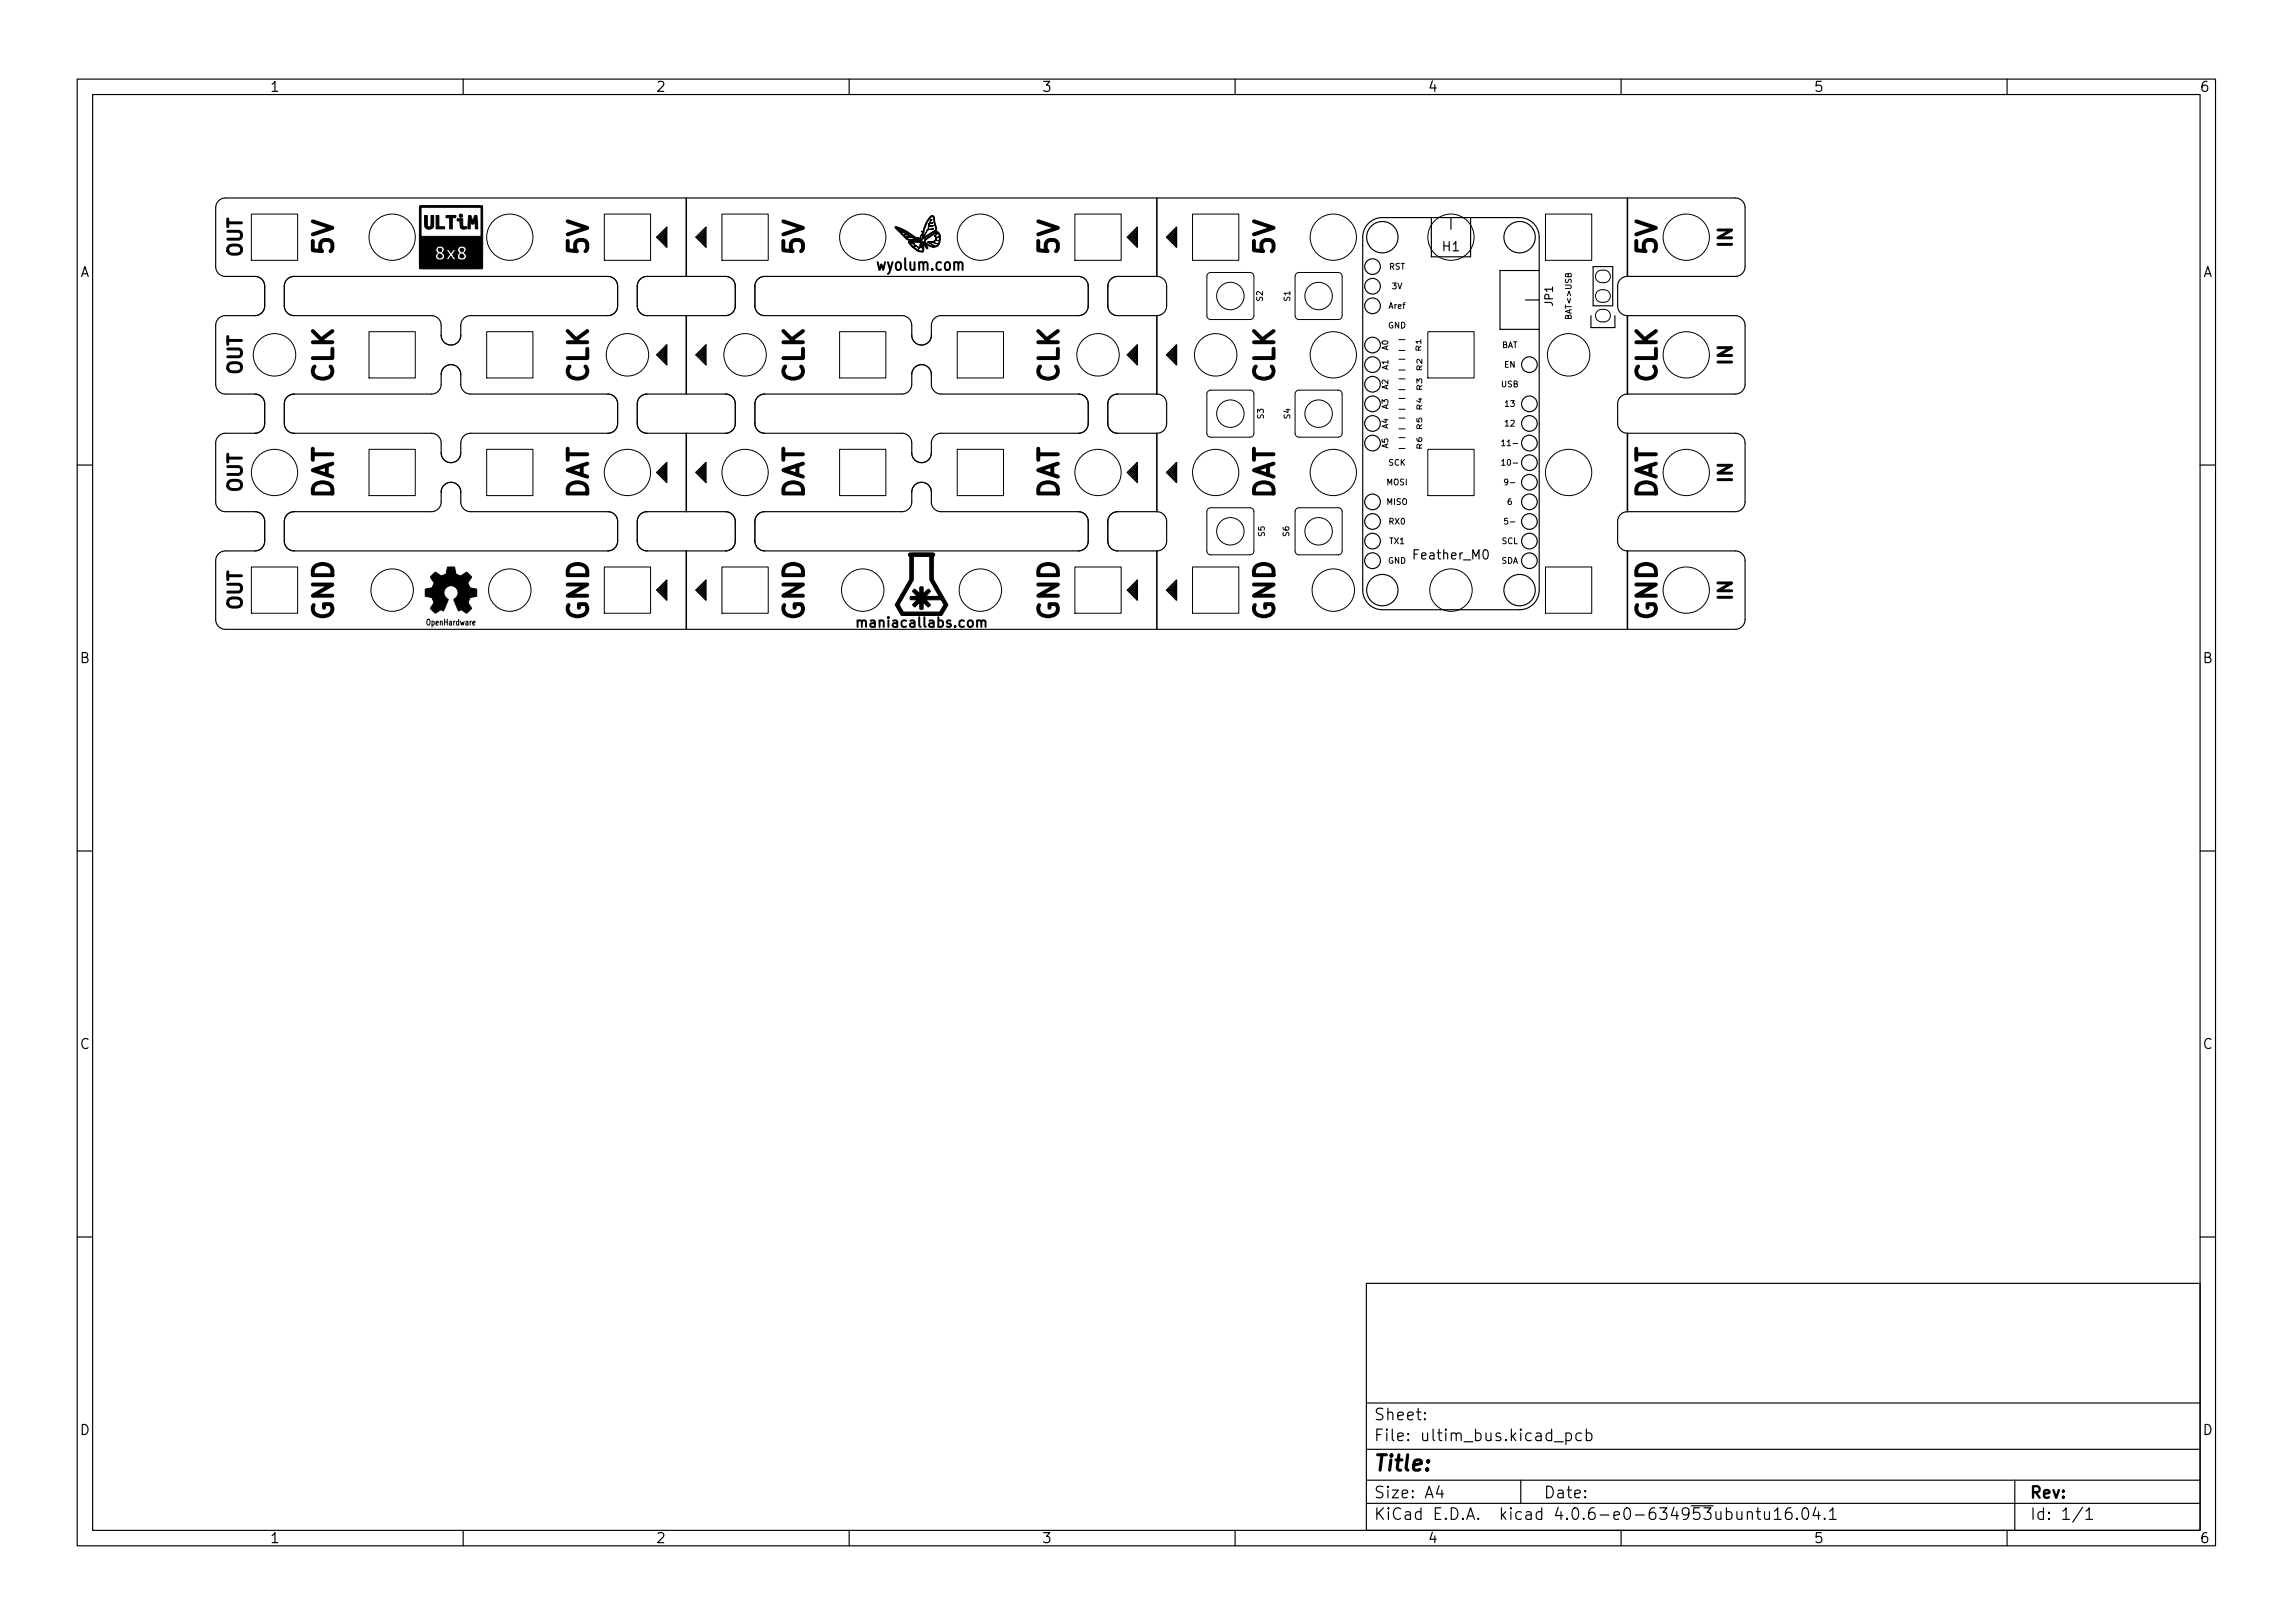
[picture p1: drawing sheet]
<svg xmlns="http://www.w3.org/2000/svg" width="297mm" height="210mm" viewBox="0 0 297 210" stroke-linecap="round" stroke-linejoin="round" font-family="sans-serif">
<defs><g id="words">
<g font-size="3.5">
<text x="43.2" y="32.9" transform="rotate(-90 43.2 32.9)">5V</text>
<text x="76.2" y="32.9" transform="rotate(-90 76.2 32.9)">5V</text>
<text x="104.1" y="32.9" transform="rotate(-90 104.1 32.9)">5V</text>
<text x="137.2" y="32.9" transform="rotate(-90 137.2 32.9)">5V</text>
<text x="165.1" y="32.9" transform="rotate(-90 165.1 32.9)">5V</text>
<text x="214.6" y="32.9" transform="rotate(-90 214.6 32.9)">5V</text>
<text x="43.2" y="49.6" transform="rotate(-90 43.2 49.6)">CLK</text>
<text x="76.2" y="49.6" transform="rotate(-90 76.2 49.6)">CLK</text>
<text x="104.1" y="49.6" transform="rotate(-90 104.1 49.6)">CLK</text>
<text x="137.2" y="49.6" transform="rotate(-90 137.2 49.6)">CLK</text>
<text x="165.1" y="49.6" transform="rotate(-90 165.1 49.6)">CLK</text>
<text x="214.6" y="49.6" transform="rotate(-90 214.6 49.6)">CLK</text>
<text x="43.2" y="64.8" transform="rotate(-90 43.2 64.8)">DAT</text>
<text x="76.2" y="64.8" transform="rotate(-90 76.2 64.8)">DAT</text>
<text x="104.1" y="64.8" transform="rotate(-90 104.1 64.8)">DAT</text>
<text x="137.2" y="64.8" transform="rotate(-90 137.2 64.8)">DAT</text>
<text x="165.1" y="64.8" transform="rotate(-90 165.1 64.8)">DAT</text>
<text x="214.6" y="64.8" transform="rotate(-90 214.6 64.8)">DAT</text>
<text x="43.2" y="80.4" transform="rotate(-90 43.2 80.4)">GND</text>
<text x="76.2" y="80.4" transform="rotate(-90 76.2 80.4)">GND</text>
<text x="104.1" y="80.4" transform="rotate(-90 104.1 80.4)">GND</text>
<text x="137.2" y="80.4" transform="rotate(-90 137.2 80.4)">GND</text>
<text x="165.1" y="80.4" transform="rotate(-90 165.1 80.4)">GND</text>
<text x="214.6" y="80.4" transform="rotate(-90 214.6 80.4)">GND</text>
</g>
<text font-size="2.8" x="178" y="190.6">Title:</text>
<g font-size="2.5">
<text x="31.4" y="33.3" transform="rotate(-90 31.4 33.3)">OUT</text>
<text x="224.4" y="32" transform="rotate(-90 224.4 32)">IN</text>
<text x="224.4" y="47.2" transform="rotate(-90 224.4 47.2)">IN</text>
<text x="31.4" y="48.6" transform="rotate(-90 31.4 48.6)">OUT</text>
<text x="31.4" y="63.8" transform="rotate(-90 31.4 63.8)">OUT</text>
<text x="224.4" y="62.4" transform="rotate(-90 224.4 62.4)">IN</text>
<text x="224.4" y="77.7" transform="rotate(-90 224.4 77.7)">IN</text>
<text x="31.4" y="79.1" transform="rotate(-90 31.4 79.1)">OUT</text>
</g>
<g font-size="2.1">
<text x="113.9" y="35">wyolum.com</text>
<text x="178" y="184">Sheet:</text>
<text x="178" y="186.7">File: ultim_bus.kicad_pcb</text>
<text x="178" y="196.9">KiCad E.D.A. kicad 4.0.6-e0-634953ubuntu16.04.1</text>
<text x="178" y="194.1">Size: A4</text>
<text x="200" y="194.1">Date:</text>
<text x="263" y="194.1">Rev:</text>
<text x="263" y="196.9">Id: 1/1</text>
</g>
<g font-size="1.8">
<text x="35" y="11.9">1</text>
<text x="85" y="11.9">2</text>
<text x="135" y="11.9">3</text>
<text x="185" y="11.9">4</text>
<text x="235" y="11.9">5</text>
<text x="285" y="11.9">6</text>
<text x="10.3" y="35.9">A</text>
<text x="285.3" y="35.9">A</text>
<text x="111.8" y="81.3">maniacallabs.com</text>
<text x="10.3" y="85.9">B</text>
<text x="285.3" y="85.9">B</text>
<text x="10.3" y="135.9">C</text>
<text x="285.3" y="135.9">C</text>
<text x="10.3" y="185.9">D</text>
<text x="285.3" y="185.9">D</text>
<text x="35" y="199.9">1</text>
<text x="85" y="199.9">2</text>
<text x="135" y="199.9">3</text>
<text x="185" y="199.9">4</text>
<text x="235" y="199.9">5</text>
<text x="285" y="199.9">6</text>
</g>
<g font-size="1.7">
<text x="186.9" y="32.5">H1</text>
<text x="183.3" y="72.5">Feather_M0</text>
</g>
<text font-size="1.4" x="201.2" y="39.6" transform="rotate(-90 201.2 39.6)">JP1</text>
<g font-size="1.1">
<text x="179.9" y="34.9">RST</text>
<text x="163.6" y="39" transform="rotate(-90 163.6 39)">S2</text>
<text x="167.1" y="39" transform="rotate(-90 167.1 39)">S1</text>
<text x="179.9" y="40">Aref</text>
<text x="180.3" y="37.5">3V</text>
<text x="203.6" y="41.2" transform="rotate(-90 203.6 41.2)">BAT&lt;&gt;USB</text>
<text x="179.8" y="42.5">GND</text>
<text x="179.8" y="47.9" transform="rotate(-90 179.8 47.9)">A1</text>
<text x="179.8" y="45.4" transform="rotate(-90 179.8 45.4)">A0</text>
<text x="194.5" y="45.1">BAT</text>
<text x="194.8" y="47.6">EN</text>
<text x="179.8" y="53" transform="rotate(-90 179.8 53)">A3</text>
<text x="179.8" y="50.5" transform="rotate(-90 179.8 50.5)">A2</text>
<text x="194.5" y="50.2">USB</text>
<text x="195" y="52.7">13</text>
<text x="163.7" y="54.2" transform="rotate(-90 163.7 54.2)">S3</text>
<text x="167.1" y="54.2" transform="rotate(-90 167.1 54.2)">S4</text>
<text x="179.8" y="58.1" transform="rotate(-90 179.8 58.1)">A5</text>
<text x="179.8" y="55.5" transform="rotate(-90 179.8 55.5)">A4</text>
<text x="194.8" y="57.8">11-</text>
<text x="195" y="55.2">12</text>
<text x="179.6" y="65.4">MISO</text>
<text x="179.6" y="62.9">MOSI</text>
<text x="179.9" y="60.3">SCK</text>
<text x="194.8" y="60.3">10-</text>
<text x="195.1" y="62.9">9-</text>
<text x="195.3" y="65.4">6</text>
<text x="163.8" y="69.5" transform="rotate(-90 163.8 69.5)">S5</text>
<text x="167" y="69.5" transform="rotate(-90 167 69.5)">S6</text>
<text x="179.9" y="67.9">RX0</text>
<text x="180" y="70.5">TX1</text>
<text x="194.5" y="70.5">SCL</text>
<text x="195.1" y="67.9">5-</text>
<text x="179.8" y="73">GND</text>
<text x="194.5" y="73">SDA</text>
<text x="55.4" y="81">OpenHardware</text>
</g>
<g font-size=".9">
<text x="184.1" y="45.5" transform="rotate(-90 184.1 45.5)">R1</text>
<text x="184.2" y="53.1" transform="rotate(-90 184.2 53.1)">R4</text>
<text x="184.2" y="50.6" transform="rotate(-90 184.2 50.6)">R3</text>
<text x="184.2" y="48" transform="rotate(-90 184.2 48)">R2</text>
<text x="184.2" y="58.2" transform="rotate(-90 184.2 58.2)">R6</text>
<text x="184.2" y="55.6" transform="rotate(-90 184.2 55.6)">R5</text>
</g>
</g></defs>
<g fill="none" stroke="#000" stroke-width=".15">
<path d="M10 10.2h277v190.1h-277zM12 12.2h273v186.1h-273zM60 10.2v2M110 10.2v2M160 10.2v2M210 10.2v2M260 10.2v2M28.3 26l.4-.2 .5-.2h195.6a1.27 1.27 0 0 1 1.3 1.3v7.7a1.27 1.27 0 0 1-1.3 1.2h-14.1a1.27 1.27 0 0 0-1.2 1.3l.1 2.6a1.27 1.27 0 0 0 1.2 1.2h14.1a1.27 1.27 0 0 1 1.2 1.3v7.7a1.27 1.27 0 0 1-1.3 1.1l-14.1 .1a1.27 1.27 0 0 0-1.2 1.2l.1 2.7a1.27 1.27 0 0 0 1.2 1.1h14.1a1.27 1.27 0 0 1 1.2 1.3v7.7a1.27 1.27 0 0 1-1.3 1.2h-14.1a1.27 1.27 0 0 0-1.2 1.3l.1 2.6a1.27 1.27 0 0 0 1.2 1.2h14.1a1.27 1.27 0 0 1 1.2 1.2v7.8a1.27 1.27 0 0 1-1.3 1.1h-195.7a1.27 1.27 0 0 1-1.2-1.2v-7.8a1.27 1.27 0 0 1 1.3-1.1h3.9a1.27 1.27 0 0 0 1.2-1.3v-2.7a1.27 1.27 0 0 0-1.3-1.1h-3.9a1.27 1.27 0 0 1-1.2-1.3v-7.7a1.27 1.27 0 0 1 1.3-1.2h3.9a1.27 1.27 0 0 0 1.2-1.2v-2.7a1.27 1.27 0 0 0-1.3-1.2h-3.9a1.27 1.27 0 0 1-1.2-1.2v-7.8a1.27 1.27 0 0 1 1.3-1.1h3.9a1.27 1.27 0 0 0 1.2-1.3v-2.6a1.27 1.27 0 0 0-1.3-1.2h-3.9a1.27 1.27 0 0 1-1.2-1.3v-7.7l.2-.4zM37.2 36.2l.4-.3 .5-.1h40.6a1.27 1.27 0 0 1 1.3 1.3v2.5a1.27 1.27 0 0 1-1.3 1.3h-17.7a1.27 1.27 0 0 0-1.3 1.3v1.2a1.27 1.27 0 0 1-1.3 1.3 1.27 1.27 0 0 1-1.3-1.3v-1.2a1.27 1.27 0 0 0-1.2-1.3h-17.8a1.27 1.27 0 0 1-1.3-1.3v-2.6l.1-.5zM82.9 36.2l.4-.3 .5-.1h10.2a1.27 1.27 0 0 1 1.2 1.3v2.5a1.27 1.27 0 0 1-1.2 1.3h-10.2a1.27 1.27 0 0 1-1.3-1.3l.1-2.6 .1-.5zM98.2 36.2l.3-.3 .6-.1h40.6a1.27 1.27 0 0 1 1.3 1.3v2.5a1.27 1.27 0 0 1-1.3 1.3h-17.8a1.27 1.27 0 0 0-1.3 1.3v1.2a1.27 1.27 0 0 1-1.2 1.3 1.27 1.27 0 0 1-1.3-1.3v-1.2a1.27 1.27 0 0 0-1.3-1.3h-17.7a1.27 1.27 0 0 1-1.3-1.3v-2.6l.1-.5zM143.9 36.2l.3-.3 .5-.1h5.2a1.27 1.27 0 0 1 1.2 1.3v2.5a1.27 1.27 0 0 1-1.2 1.3h-5.1a1.27 1.27 0 0 1-1.3-1.3v-2.6l.1-.5z"/>
<path d="M177.3 28.9a2.54 2.54 0 0 1 1.8-.7h17.7a2.54 2.54 0 0 1 2.6 2.5v45.7a2.54 2.54 0 0 1-2.6 2.6h-17.7a2.54 2.54 0 0 1-2.6-2.6v-45.7a2.54 2.54 0 0 1 .8-1.8zM185.4 28.2v5.1h5.1v-5.1M188 28.2v1.5M197.6 38.9h1.8M199.4 35h-5.1v7.7h5.1M206.4 34.5h2.5v5.1h-2.5zM37.2 51.4l.4-.2 .5-.2h17.8a1.27 1.27 0 0 0 1.2-1.2v-1.3a1.27 1.27 0 0 1 1.3-1.3 1.27 1.27 0 0 1 1.3 1.3v1.3a1.27 1.27 0 0 0 1.3 1.2h17.7a1.27 1.27 0 0 1 1.3 1.3v2.6a1.27 1.27 0 0 1-1.3 1.2h-17.7a1.27 1.27 0 0 0-1.3 1.3v1.3a1.27 1.27 0 0 1-1.3 1.2 1.27 1.27 0 0 1-1.3-1.2v-1.3a1.27 1.27 0 0 0-1.2-1.3h-17.8a1.27 1.27 0 0 1-1.3-1.2v-2.7l.1-.4zM82.9 51.4l.4-.2 .5-.2h10.2a1.27 1.27 0 0 1 1.2 1.3v2.6a1.27 1.27 0 0 1-1.2 1.2h-10.2a1.27 1.27 0 0 1-1.3-1.2l.1-2.7 .1-.4zM98.2 51.4l.3-.2 .6-.2h17.7a1.27 1.27 0 0 0 1.3-1.2v-1.3a1.27 1.27 0 0 1 1.3-1.3 1.27 1.27 0 0 1 1.2 1.3v1.3a1.27 1.27 0 0 0 1.3 1.2h17.8a1.27 1.27 0 0 1 1.3 1.3v2.6a1.27 1.27 0 0 1-1.3 1.2h-17.8a1.27 1.27 0 0 0-1.3 1.3v1.3a1.27 1.27 0 0 1-1.2 1.2 1.27 1.27 0 0 1-1.3-1.2v-1.3a1.27 1.27 0 0 0-1.3-1.3h-17.7a1.27 1.27 0 0 1-1.3-1.2v-2.7l.1-.4zM143.9 51.4l.3-.2 .5-.1 5.2-.1a1.27 1.27 0 0 1 1.2 1.3v2.6a1.27 1.27 0 0 1-1.2 1.2h-5.1a1.27 1.27 0 0 1-1.3-1.2v-2.7l.1-.4zM206.1 40.9v1.5h3.1v-1.5M10 60.2h2"/>
<path d="M37.2 66.7l.4-.3 .5-.1h17.8a1.27 1.27 0 0 0 1.2-1.3v-1.3a1.27 1.27 0 0 1 1.3-1.2 1.27 1.27 0 0 1 1.3 1.2v1.3a1.27 1.27 0 0 0 1.3 1.3h17.7a1.27 1.27 0 0 1 1.3 1.3v2.5a1.27 1.27 0 0 1-1.3 1.3h-40.6a1.27 1.27 0 0 1-1.3-1.3v-2.7l.1-.4zM82.9 66.7l.4-.3 .5-.1h10.2a1.27 1.27 0 0 1 1.2 1.3v2.5a1.27 1.27 0 0 1-1.2 1.3h-10.2a1.27 1.27 0 0 1-1.3-1.3l.1-2.7 .1-.4zM98.2 66.7l.3-.3 .6-.1h17.7a1.27 1.27 0 0 0 1.3-1.3v-1.3a1.27 1.27 0 0 1 1.3-1.2 1.27 1.27 0 0 1 1.2 1.2v1.3a1.27 1.27 0 0 0 1.3 1.3h17.8a1.27 1.27 0 0 1 1.3 1.3v2.5a1.27 1.27 0 0 1-1.3 1.3h-40.6a1.27 1.27 0 0 1-1.3-1.3v-2.7l.1-.4zM143.9 66.7l.3-.3 .5-.1h5.2a1.27 1.27 0 0 1 1.2 1.3v2.5a1.27 1.27 0 0 1-1.2 1.3h-5.1a1.27 1.27 0 0 1-1.3-1.3v-2.7l.1-.4zM285 60.2h2M10 110.2h2M285 110.2h2M10 160.2h2M177 166.3h108v32h-108zM285 160.2h2M60 198.3v2M110 198.3v2"/>
<path d="M160 198.3v2M177 194.8h108M177 191.8h108M177 187.8h108M177 181.8h108M184.6 183.8v.1h-.1l.1-.1v.1M184.6 183v.1h-.1l.1-.1v.1M186.4 192.5l-.3 1h.9M186.8 193v1M197 191.8v3M201.4 186.8h1.1M202.9 185.7l.4-.1 .3 .3v.4l-.2 .3h-.1h-.4"/>
<path d="M202.9 185.6v1.5M204.9 185.7l-.5-.1-.3 .3v.4l.2 .3h.1h.5M205.5 185.7l.4-.1 .3 .3v.4l-.1 .3h-.2h-.4M205.5 185.1v1.5M210 198.3v2M226.4 196a.37 .37 0 0 1 .6 0v.8M226.4 195.8v1M227.5 195.8h.6M227.7 195.3v1.3l.1 .2h.3M228.6 195.8v1a.41 .41 0 0 0 .6-.1M229.2 195.8v1M229.9 195.8l.4-.5v1.5"/>
<path d="M229.9 196.8h.8M232 195.3a.59 .59 0 0 0-.7 .7v.5l.1 .3h.5l.2-.1v-.5l-.1-.2-.4-.1-.3 .3M232.8 196.7l.1 .1h-.1h-.1l.1-.1v.1M233.6 195.4a.36 .36 0 0 1 .6 .2 .77 .77 0 0 1-.4 1.2 1 1 0 0 1-.2-1.4zM235.2 195.3l-.3 1h.9M235.6 195.8v1M236.4 196.7v.1h-.1l.1-.1v.1M237 195.8l.4-.5v1.5M237 196.8h.9M260 198.3v2M261 191.8v6.5M269.8 195.3l-1.3 1.9"/>
<path d="M270.2 195.8l.4-.5v1.5M270.2 196.8h.9"/>
<circle cx="177.8" cy="39.6" r="1.02"/>
<circle cx="177.8" cy="34.5" r="1.02"/>
<circle cx="177.8" cy="37.1" r="1.02"/>
<circle cx="179.1" cy="30.7" r="2.03"/>
<circle cx="196.8" cy="30.7" r="2.03"/>
<circle cx="177.8" cy="47.2" r="1.02"/>
<circle cx="177.8" cy="49.8" r="1.02"/>
<circle cx="177.8" cy="44.7" r="1.02"/>
<circle cx="177.8" cy="57.4" r="1.02"/>
<circle cx="177.8" cy="52.3" r="1.02"/>
<circle cx="177.8" cy="54.9" r="1.02"/>
<circle cx="198.1" cy="52.3" r="1.02"/>
<circle cx="198.1" cy="47.2" r="1.02"/>
<circle cx="198.1" cy="57.4" r="1.02"/>
<circle cx="198.1" cy="59.9" r="1.02"/>
<circle cx="198.1" cy="54.9" r="1.02"/>
<circle cx="177.8" cy="67.6" r="1.02"/>
<circle cx="177.8" cy="65" r="1.02"/>
<circle cx="177.8" cy="70.1" r="1.02"/>
<circle cx="177.8" cy="72.6" r="1.02"/>
<circle cx="179.1" cy="76.4" r="2.03"/>
<circle cx="196.8" cy="76.4" r="2.03"/>
<circle cx="198.1" cy="72.6" r="1.02"/>
<circle cx="198.1" cy="67.6" r="1.02"/>
<circle cx="198.1" cy="70.1" r="1.02"/>
<circle cx="198.1" cy="65" r="1.02"/>
<circle cx="198.1" cy="62.5" r="1.02"/>
</g>
<path d="M111.1 80.5a.32 .32 0 0 1 .5 0v.7M111.1 80.4v.8M127.1 80.5l.2-.1h.3l.1 .8" fill="none" stroke="#000" stroke-width=".25"/>
<g fill="none" stroke="#000" stroke-width=".2">
<path d="M85.1 30.7l1.3-1.2v2.5zM85.3 30.7l.9-.9v1.8zM85.9 30.7l.1-.1v.3zM86.1 30.2v1l-.5-.5zM88.9 25.6v10.2M90.2 30.7l1.2-1.2v2.5zM91.1 30.6v.3l-.2-.2zM91.2 30.2v1l-.5-.5zM91.3 29.8v1.8l-.9-.9zM146 30.7l1.3-1.2v2.5zM146.6 30.7l.5-.5v1zM146.9 30.6v.3l-.1-.2z"/>
<path d="M147.2 29.8v1.8l-.9-.9zM149.9 25.6v10.2M151.1 30.7l1.3-1.2v2.5zM152 30.6v.3l-.1-.2zM152.1 30.2v1l-.5-.5zM152.3 29.8v1.8l-.9-.9zM210.8 25.6v10.2M85.1 46l1.3-1.3v2.5zM85.3 46l.9-.9v1.8zM85.6 46l.5-.5v1zM85.9 46l.1-.2v.3zM86.4 59.9v2.6l-1.3-1.3z"/>
<path d="M88.9 40.9v10.1M88.9 56.1v10.2M91.1 45.8v.3l-.2-.1zM91.2 45.5v1l-.5-.5zM91.3 45.1v1.8l-.9-.9zM91.4 44.7v2.5l-1.2-1.2zM91.4 59.9v2.6l-1.2-1.3zM146 46l1.3-1.3v2.5zM146.6 46l.5-.5v1zM146.9 45.8v.3l-.1-.1zM147.2 45.1v1.8l-.9-.9zM147.3 59.9v2.6l-1.3-1.3z"/>
<path d="M149.9 40.9v10.1M149.9 56.1v10.2M151.1 46l1.3-1.3v2.5zM151.6 46l.5-.5v1zM152 45.8v.3l-.1-.1zM152.3 45.1v1.8l-.9-.9zM152.4 59.9v2.6l-1.3-1.3zM210.8 40.9v10.1M210.8 56.1v10.2M85.3 76.4l.9-.8v1.7zM85.3 61.2l.9-.9v1.8zM86 76.3v.3l-.1-.2z"/>
<path d="M86 61.1v.2l-.1-.1zM86.1 60.7v1l-.5-.5zM86.1 75.9v1.1l-.5-.6zM86.4 75.2v2.5l-1.3-1.3zM88.9 71.4v10.1M90.2 76.4l1.2-1.2v2.5zM90.9 76.4l.2-.1v.3zM91.1 61.1v.2l-.2-.1zM91.2 60.7v1l-.5-.5zM91.2 75.9v1.1l-.5-.6zM91.3 75.6v1.7l-.9-.9zM91.3 60.3v1.8l-.9-.9z"/>
<path d="M146 76.4l1.3-1.2v2.5zM146.9 61.1v.2l-.1-.1zM146.9 76.3v.3l-.1-.2zM147.1 60.7v1l-.5-.5zM147.1 75.9v1.1l-.5-.6zM147.2 60.3v1.8l-.9-.9zM147.2 75.6v1.7l-.9-.9zM149.9 71.4v10.1M151.1 76.4l1.3-1.2v2.5zM151.9 76.4l.1-.1v.3zM152 61.1v.2l-.1-.1zM152.1 60.7v1l-.5-.5z"/>
<path d="M152.1 75.9v1.1l-.5-.6zM152.3 75.6v1.7l-.9-.9zM152.3 60.3v1.8l-.9-.9zM210.8 71.4v10.1"/>
</g>
<g fill="none" stroke="#000" stroke-width=".13">
<path d="M32.6 27.7h6v6h-6zM33 35.8a1.27 1.27 0 0 1 1.3 1.3v2.5a1.27 1.27 0 0 1-1.3 1.3M38.1 35.8a1.27 1.27 0 0 0-1.3 1.3v2.5a1.27 1.27 0 0 0 1.3 1.3M78.3 27.7h6v6h-6zM78.7 35.8a1.27 1.27 0 0 1 1.3 1.3v2.5a1.27 1.27 0 0 1-1.3 1.3M83.8 35.8a1.27 1.27 0 0 0-1.3 1.3v2.5a1.27 1.27 0 0 0 1.3 1.3M93.5 27.7h6v6h-6zM94 35.8a1.27 1.27 0 0 1 1.2 1.3v2.5a1.27 1.27 0 0 1-1.2 1.3M99.1 35.8a1.27 1.27 0 0 0-1.3 1.3v2.5a1.27 1.27 0 0 0 1.3 1.3M139.2 27.7h6v6h-6zM139.7 35.8a1.27 1.27 0 0 1 1.3 1.3v2.5a1.27 1.27 0 0 1-1.3 1.3M144.8 35.8a1.27 1.27 0 0 0-1.3 1.3v2.5a1.27 1.27 0 0 0 1.3 1.3"/>
<path d="M154.5 27.7h6v6h-6zM156.5 35.4l.3-.1h5.1a.51 .51 0 0 1 .5 .5v5.1a.51 .51 0 0 1-.5 .5h-5.1a.51 .51 0 0 1-.5-.5v-5.1zM167.9 35.4l.4-.1h5.1a.51 .51 0 0 1 .5 .5v5.1a.51 .51 0 0 1-.5 .5h-5.1a.51 .51 0 0 1-.5-.5v-5.1zM200.2 27.7h6v6h-6zM206.9 37.8l.4-.2 .5-.1a.81 .81 0 0 1 .8 .8 .81 .81 0 0 1-.8 .9h-.3a.81 .81 0 0 1-.8-.5 .81 .81 0 0 1 .2-.9zM206.9 35.2l.4-.2h.5a.81 .81 0 0 1 .8 .8 .81 .81 0 0 1-.8 .8h-.3a.81 .81 0 0 1-.8-.5 .81 .81 0 0 1 .2-.9zM33 51a1.27 1.27 0 0 1 1.3 1.3v2.6a1.27 1.27 0 0 1-1.3 1.2M38.1 51a1.27 1.27 0 0 0-1.3 1.3v2.6a1.27 1.27 0 0 0 1.3 1.2M47.8 58.2h6v6h-6zM47.8 43h6v6h-6zM57.1 58.7a1.27 1.27 0 0 0 1.3 1.2 1.27 1.27 0 0 0 1.3-1.2M57.1 43.4a1.27 1.27 0 0 0 1.3 1.3 1.27 1.27 0 0 0 1.3-1.3"/>
<path d="M57.1 48.5a1.27 1.27 0 0 1 1.3-1.3 1.27 1.27 0 0 1 1.3 1.3M63 58.2h6v6h-6zM63 43h6v6h-6zM78.7 51a1.27 1.27 0 0 1 1.3 1.3v2.6a1.27 1.27 0 0 1-1.3 1.2M83.8 51a1.27 1.27 0 0 0-1.3 1.3v2.6a1.27 1.27 0 0 0 1.3 1.2M94 51a1.27 1.27 0 0 1 1.2 1.3v2.6a1.27 1.27 0 0 1-1.2 1.2M99.1 51a1.27 1.27 0 0 0-1.3 1.3v2.6a1.27 1.27 0 0 0 1.3 1.2M108.8 58.2h6v6h-6zM108.8 43h6v6h-6zM118.1 58.7a1.27 1.27 0 0 0 1.3 1.2 1.27 1.27 0 0 0 1.2-1.2M118.1 43.4a1.27 1.27 0 0 0 1.3 1.3 1.27 1.27 0 0 0 1.2-1.3M118.1 48.5a1.27 1.27 0 0 1 1.3-1.3 1.27 1.27 0 0 1 1.2 1.3"/>
<path d="M124 58.2h6v6h-6zM124 43h6v6h-6zM139.7 51a1.27 1.27 0 0 1 1.3 1.3v2.6a1.27 1.27 0 0 1-1.3 1.2M144.8 51a1.27 1.27 0 0 0-1.3 1.3v2.6a1.27 1.27 0 0 0 1.3 1.2M156.5 50.7l.3-.2h5.1a.51 .51 0 0 1 .5 .5v5.1a.51 .51 0 0 1-.5 .5h-5.1a.51 .51 0 0 1-.5-.5v-5.1zM167.9 50.7l.4-.2h5.1a.51 .51 0 0 1 .5 .5v5.1a.51 .51 0 0 1-.5 .5h-5.1a.51 .51 0 0 1-.5-.5v-5.1zM181.2 58.1h.8M181.2 56.7h.8M181.2 55.6h.8M181.2 54.2h.8M181.2 53h.8M181.2 51.6h.8"/>
<path d="M181.2 50.5h.8M181.2 49.1h.8M181.2 47.9h.8M181.2 46.5h.8M181.2 45.4h.8M181.2 44h.8M183.5 56.8l.1 .2 .1 .2h.4l.1-.2-.1-.3h-.2l-.1 .1v.2l.1 .2M183.5 54.2v.4l.4 .1-.1-.5h.1h.2v.5M183.5 49.6v-.5l.3 .3 .1-.3h.2v.5M183.8 51.7h.4M184 51.6v.5l-.5-.2M184.1 44.3h-.7l.2 .2"/>
<path d="M184.1 44v.5M184.2 46.5v.6l-.5-.6-.2 .2 .1 .3M185 58.2h6v6h-6zM185 43h6v6h-6zM206.9 40.3l.4-.2h.5a.81 .81 0 0 1 .8 .8 .81 .81 0 0 1-.8 .8h-.3a.81 .81 0 0 1-.8-.5 .81 .81 0 0 1 .2-.9zM32.6 73.5h6v5.9h-6zM33 66.3a1.27 1.27 0 0 1 1.3 1.3v2.5a1.27 1.27 0 0 1-1.3 1.3M38.1 66.3a1.27 1.27 0 0 0-1.3 1.3v2.5a1.27 1.27 0 0 0 1.3 1.3M57.1 63.7a1.27 1.27 0 0 1 1.3-1.2 1.27 1.27 0 0 1 1.3 1.2M78.3 73.5h6v5.9h-6zM78.7 66.3a1.27 1.27 0 0 1 1.3 1.3v2.5a1.27 1.27 0 0 1-1.3 1.3M83.8 66.3a1.27 1.27 0 0 0-1.3 1.3v2.5a1.27 1.27 0 0 0 1.3 1.3"/>
<path d="M93.5 73.5h6v5.9h-6zM94 66.3a1.27 1.27 0 0 1 1.2 1.3v2.5a1.27 1.27 0 0 1-1.2 1.3M99.1 66.3a1.27 1.27 0 0 0-1.3 1.3v2.5a1.27 1.27 0 0 0 1.3 1.3M118.1 63.7a1.27 1.27 0 0 1 1.3-1.2 1.27 1.27 0 0 1 1.2 1.2M139.2 73.5h6v5.9h-6zM139.7 66.3a1.27 1.27 0 0 1 1.3 1.3v2.5a1.27 1.27 0 0 1-1.3 1.3M144.8 66.3a1.27 1.27 0 0 0-1.3 1.3v2.5a1.27 1.27 0 0 0 1.3 1.3M154.5 73.5h6v5.9h-6zM156.5 65.9l.3-.1h5.1a.51 .51 0 0 1 .5 .5v5.1a.51 .51 0 0 1-.5 .5h-5.1a.51 .51 0 0 1-.5-.5v-5.1zM167.9 65.9l.4-.1h5.1a.51 .51 0 0 1 .5 .5v5.1a.51 .51 0 0 1-.5 .5h-5.1a.51 .51 0 0 1-.5-.5v-5.1zM200.2 73.5h6v5.9h-6z"/>
<circle cx="50.8" cy="30.7" r="3"/>
<circle cx="66" cy="30.7" r="3"/>
<circle cx="111.8" cy="30.7" r="3"/>
<circle cx="127" cy="30.7" r="3"/>
<circle cx="159.4" cy="38.3" r="1.78"/>
<circle cx="170.8" cy="38.3" r="1.78"/>
<circle cx="172.7" cy="30.7" r="3"/>
<circle cx="188" cy="30.7" r="3"/>
<circle cx="218.4" cy="30.7" r="3"/>
<circle cx="35.6" cy="46" r="2.75"/>
<circle cx="81.3" cy="46" r="2.75"/>
<circle cx="96.5" cy="46" r="2.75"/>
<circle cx="142.2" cy="46" r="2.75"/>
<circle cx="157.5" cy="46" r="2.75"/>
<circle cx="159.4" cy="53.6" r="1.78"/>
<circle cx="170.8" cy="53.6" r="1.78"/>
<circle cx="172.7" cy="46" r="3"/>
<circle cx="203.2" cy="46" r="2.75"/>
<circle cx="218.4" cy="46" r="3"/>
<circle cx="35.6" cy="61.2" r="3"/>
<circle cx="50.8" cy="76.4" r="2.75"/>
<circle cx="66" cy="76.4" r="2.75"/>
<circle cx="81.3" cy="61.2" r="3"/>
<circle cx="96.5" cy="61.2" r="3"/>
<circle cx="111.8" cy="76.4" r="2.75"/>
<circle cx="127" cy="76.4" r="2.75"/>
<circle cx="142.2" cy="61.2" r="3"/>
<circle cx="157.5" cy="61.2" r="3"/>
<circle cx="159.4" cy="68.8" r="1.78"/>
<circle cx="170.8" cy="68.8" r="1.78"/>
<circle cx="172.7" cy="76.4" r="2.75"/>
<circle cx="172.7" cy="61.2" r="3"/>
<circle cx="188" cy="76.4" r="2.75"/>
<circle cx="203.2" cy="61.2" r="3"/>
<circle cx="218.4" cy="61.2" r="3"/>
<circle cx="218.4" cy="76.4" r="3"/>
</g>
<g fill="#000" stroke="#000" stroke-width=".13">
<path d="M55 27.9h.4v.7a.75 .75 0 0 0 .1 .8 .35 .35 0 0 0 .3-.5v-1h.4v1a.61 .61 0 0 1-.6 .8 .61 .61 0 0 1-.6-.8zM56.5 27.9h.4v1.5h.7v.2h-1.1zM54.4 26.7h8.1v8.1h-8.1l-.1-1.5h2.1a.62 .62 0 0 0 .9 .3h.5a.47 .47 0 0 0 .6-.3v-.1l.1 .1a.38 .38 0 0 0 .5 .3l-.2-.4h.4a.58 .58 0 0 0 .7 .5 .58 .58 0 0 0 .5-.7l-.2-.2a.52 .52 0 0 0 0-.8 .52 .52 0 0 0-.8 0 .52 .52 0 0 0 .1 .8l-.3 .4h-.4l-.2-.2 .4-.7a.46 .46 0 0 0-.5 .4h-.1l-.3-.4h-.3l.3 .5a.28 .28 0 0 1 .1 .3 .28 .28 0 0 1-.2 .2l-.2 .3h-.5a.48 .48 0 0 0 .3-.4 .48 .48 0 0 0-.3-.4 .53 .53 0 0 0 0-.9 .53 .53 0 0 0-.8 .3v.3l.2 .3-.2 .2-.1 .3h-2.1v-6.4h.2v3.7h7.8v-3.7h-8zM57.8 27.9h1.3l-.1 .3h-.4v1.4h-.3v-1.4h-.5zM59.2 28.3h.7v.7a.3 .3 0 0 0 .1 .4 .3 .3 0 0 0 .4 0v.2a.54 .54 0 0 1-.7 0 .54 .54 0 0 1-.1-.6v-.4h-.4zM60.7 27.9h.3l.2 .8 .3-.8h.3l.1 1.7h-.3v-1.2l-.2 .6h-.3l-.2-.6v1.2h-.3zM117.7 31.2l1.4 .1 .2 .1a.95 .95 0 0 1 .4 .9v.1a.26 .26 0 0 1-.2 .3 .26 .26 0 0 1-.3-.1l-.5-.2 .6 .1a.26 .26 0 0 0 .2-.3 .26 .26 0 0 0-.3-.2l-.3 .4h-.2l-.6-.4h.2l.6 .4 .1-.3h.1h-.1a.58 .58 0 0 0-.7-.1h-.2l-.3-.5h.1a.52 .52 0 0 0 .8 .4l-.2-.1a.48 .48 0 0 0-.5-.3l.4 .1-.6-.1-.1-.2h.1l.1 .2h.5l.2 .3a.44 .44 0 0 0 .7 .2h-.1l.1-.1 .2 .3v-.3l-.4-.1h.2l-.1-.1h.1l.2 .1-.4-.4-1.4-.1zM116 29.4h.3l.9 .4 1.4 1 .6 .1 .2-.5a.26 .26 0 0 0 0-.5l.1 .3 .5-1.4 .4-.7a.35 .35 0 0 1 .5-.1 .35 .35 0 0 1 .2 .4l.2 1a.54 .54 0 0 1-.5 .8l-1.1 .7-.3 .1 .1-.2a.37 .37 0 0 0 .3-.4l.3-.7h.2h-.2l.2-.4h.1h-.1h.5h-.5l.3-.8h.1h-.1l.1-.1v.1a.27 .27 0 0 0-.2 .4h.3h-.2l.2-.1v.1a.28 .28 0 0 0-.3 .1 .28 .28 0 0 0-.1 .3l.4-.1 .1 .1a.41 .41 0 0 0-.6 .4h.5l.1-.1-.2 .1 .2-.1v.1a.89 .89 0 0 0-1.1 .7l-.2 .4 1.4-.9a.41 .41 0 0 0 .1-.7l-.2-1-.2-.1-.6 .8-.3 .8-.2 1.1h-.1v-.5a.56 .56 0 0 0-.2 .8h.1a1.75 1.75 0 0 1 .8 1.1h-.2l-.9-1.1h-1a1.22 1.22 0 0 1-1.2-.6l-.9-1h.1l1 1a1.76 1.76 0 0 0 1.7 .5 2.29 2.29 0 0 0-1.4-.3h.7h-.7h.6a.95 .95 0 0 0-.9-.3h.5h-.5h.3a.68 .68 0 0 0-.6-.3h.4h-.4l.2-.1-.4-.2h.1l.5 .2 .1 .2 .9 .6 .5 .2-.2-.2h.3l.3 .2a.22 .22 0 0 0-.1-.2 .22 .22 0 0 0-.2 0h-.3l-1.3-.9-1.2-.4zM119.8 31l1.4-1a.44 .44 0 0 1 .6 .5 1.3 1.3 0 0 1-.5 1.4 1.42 1.42 0 0 1-1.4-.3l-.2-.2h.2a1.58 1.58 0 0 0 1.2 .5l-.9-.5h.1l.8 .5 .3-.1 .1-.2-.7-.2h-.6h.6l.4 .1a.24 .24 0 0 0 .4 0l.1-.3a.22 .22 0 0 0-.4 0l-.5 .2h-.6l.1-.1a.98 .98 0 0 0 .8-.1l.2-.1a.28 .28 0 0 0 .4 0 .28 .28 0 0 0-.1-.4 .39 .39 0 0 0-.3 .4h-.1l.1-.2-.1-.1h.1h-.1h.1l-.3-.2h.2a.26 .26 0 0 0 .4 .1 .26 .26 0 0 0-.1-.4l-.3 .3h-.2l.5-.4-.2-.1-1.3 .9-.1 .3h-.2zM56 74.5l.4-.4 .8 .5 .3-.1a.43 .43 0 0 0 .4-.6l.1-.4h.9v.2a.7 .7 0 0 0 .8 .9l.4-.2a.35 .35 0 0 1 .4-.2l.6 .6-.1 .2a.68 .68 0 0 0-.3 .7 .68 .68 0 0 0 .4 .5l.6 .1v.9l-.1 .1a.7 .7 0 0 0-.8 .4l-.2 .4 .5 .7-.6 .6h-.2a.74 .74 0 0 0-.7-.4l-.2 .1-.6-1.4a.94 .94 0 0 0 .4-1.5 .94 .94 0 0 0-1.5 0 .94 .94 0 0 0 .4 1.5l-.7 1.4a.39 .39 0 0 0-.6 .1l-.4 .2-.6-.5a.74 .74 0 0 1 .3-.7l.1-.3a.56 .56 0 0 0-.5-.5l-.6-.2v-.9l.9-.1 .1-.3a.44 .44 0 0 0-.1-.7l-.1-.2a.26 .26 0 0 1-.1-.3 .26 .26 0 0 1 .2-.2zM117.7 71.7l3.1-.1a.23 .23 0 0 1 .3 .2 .23 .23 0 0 1-.2 .3v3l1.8 3a.33 .33 0 0 1-.1 .6l-.6 1h-5.2l-.8-1.3 .5-.1 .5 1h4.7l.6-1-.4-.6h-2l.4 .4a.24 .24 0 0 1 .1 .4 .21 .21 0 0 1-.2 .1 .21 .21 0 0 1-.2-.1l-.4-.5v.6a.26 .26 0 0 1-.1 .3 .26 .26 0 0 1-.3 0l-.1-.9-.3 .4a.22 .22 0 0 1-.2 .2 .22 .22 0 0 1-.2 0l-.1-.1a.18 .18 0 0 1-.1-.2 .18 .18 0 0 1 .2-.2l.4-.4h-.5a.24 .24 0 0 1-.4-.2 .24 .24 0 0 1 .3-.2h.6l-.3-.4a.34 .34 0 0 1-.3-.4h.1a.22 .22 0 0 1 .2-.2 .22 .22 0 0 1 .2 .2l.4 .4v-.4a.32 .32 0 0 1 .2-.5l.3 .1v.8l.3-.3a.33 .33 0 0 1 .4-.2h.1a.2 .2 0 0 1 .1 .2 .2 .2 0 0 1-.1 .2l-.5 .5h1.8l-.8-1.4a1.76 1.76 0 0 1-.5-1.7v-2.1h-2.1v3.1l-1.8 3.1h-.5l1.9-3.2v-3l-.2-.1z"/>
<circle cx="57" cy="33.2" r=".25"/>
<circle cx="57" cy="32.4" r=".22"/>
<circle cx="59.7" cy="28" r=".22"/>
<circle cx="59.8" cy="33.2" r=".27"/>
<circle cx="59.8" cy="32.4" r=".23"/>
</g>
<use href="#words"/>
</svg>
